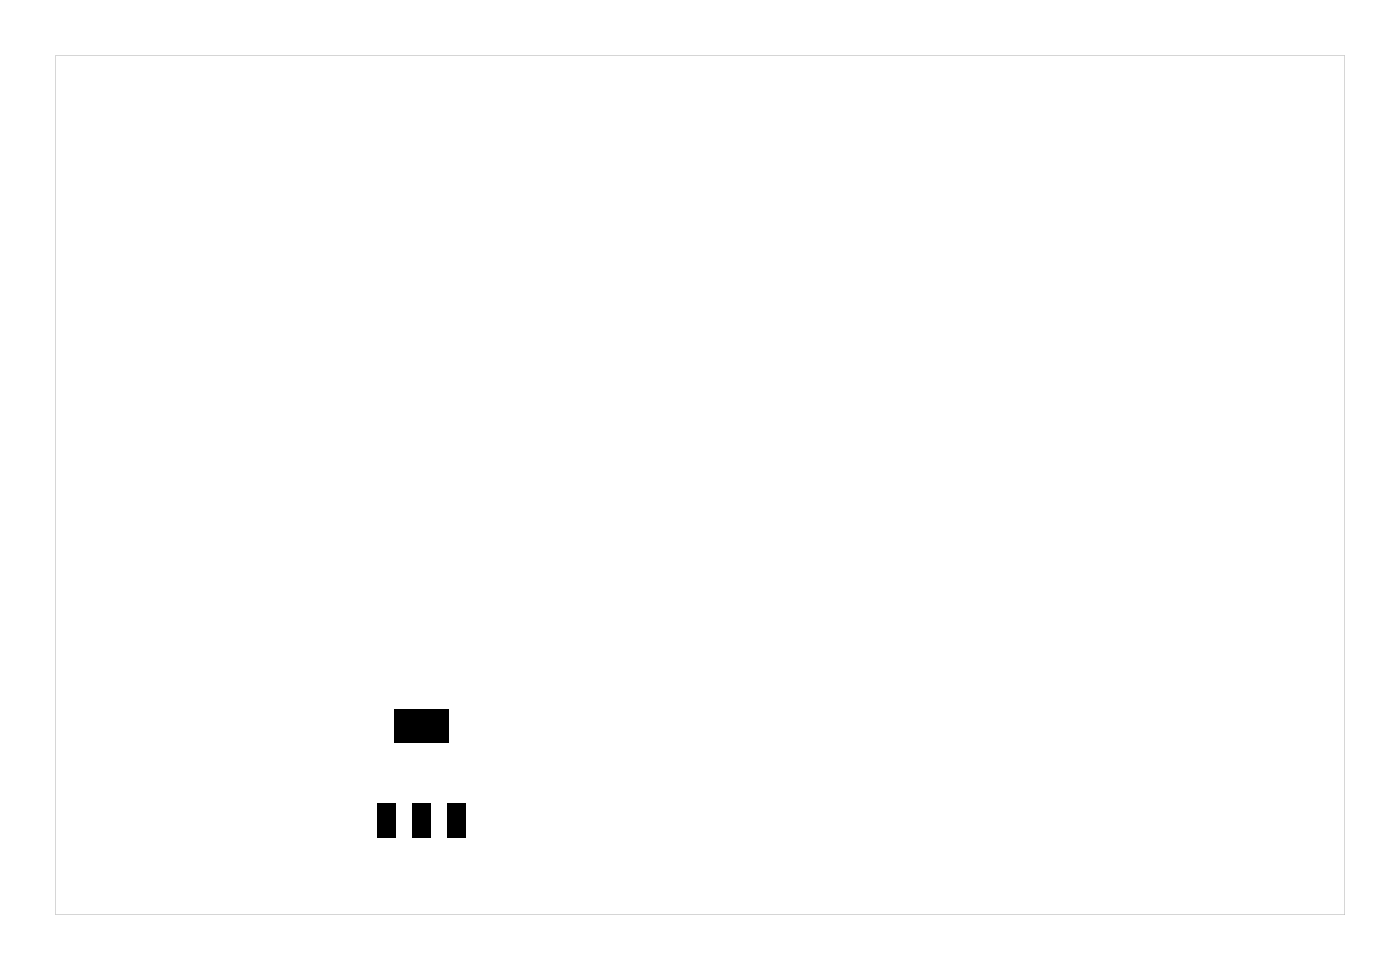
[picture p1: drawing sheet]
<svg xmlns="http://www.w3.org/2000/svg" width="92mm" height="63mm" viewBox="0 0 92 63" stroke-linecap="round" stroke-linejoin="round" font-family="sans-serif">
<g fill="#000">
<path d="M24.7 52.6h1.2v2.2h-1.2zM25.8 46.4h3.6v2.2h-3.6zM27 52.6h1.2v2.2h-1.2zM29.3 52.6h1.2v2.2h-1.2z"/>
<path d="M3.6 3.6v56.3h84.5v-56.3zM3.6 3.6h84.5v56.3h-84.5z"/>
</g>
</svg>
